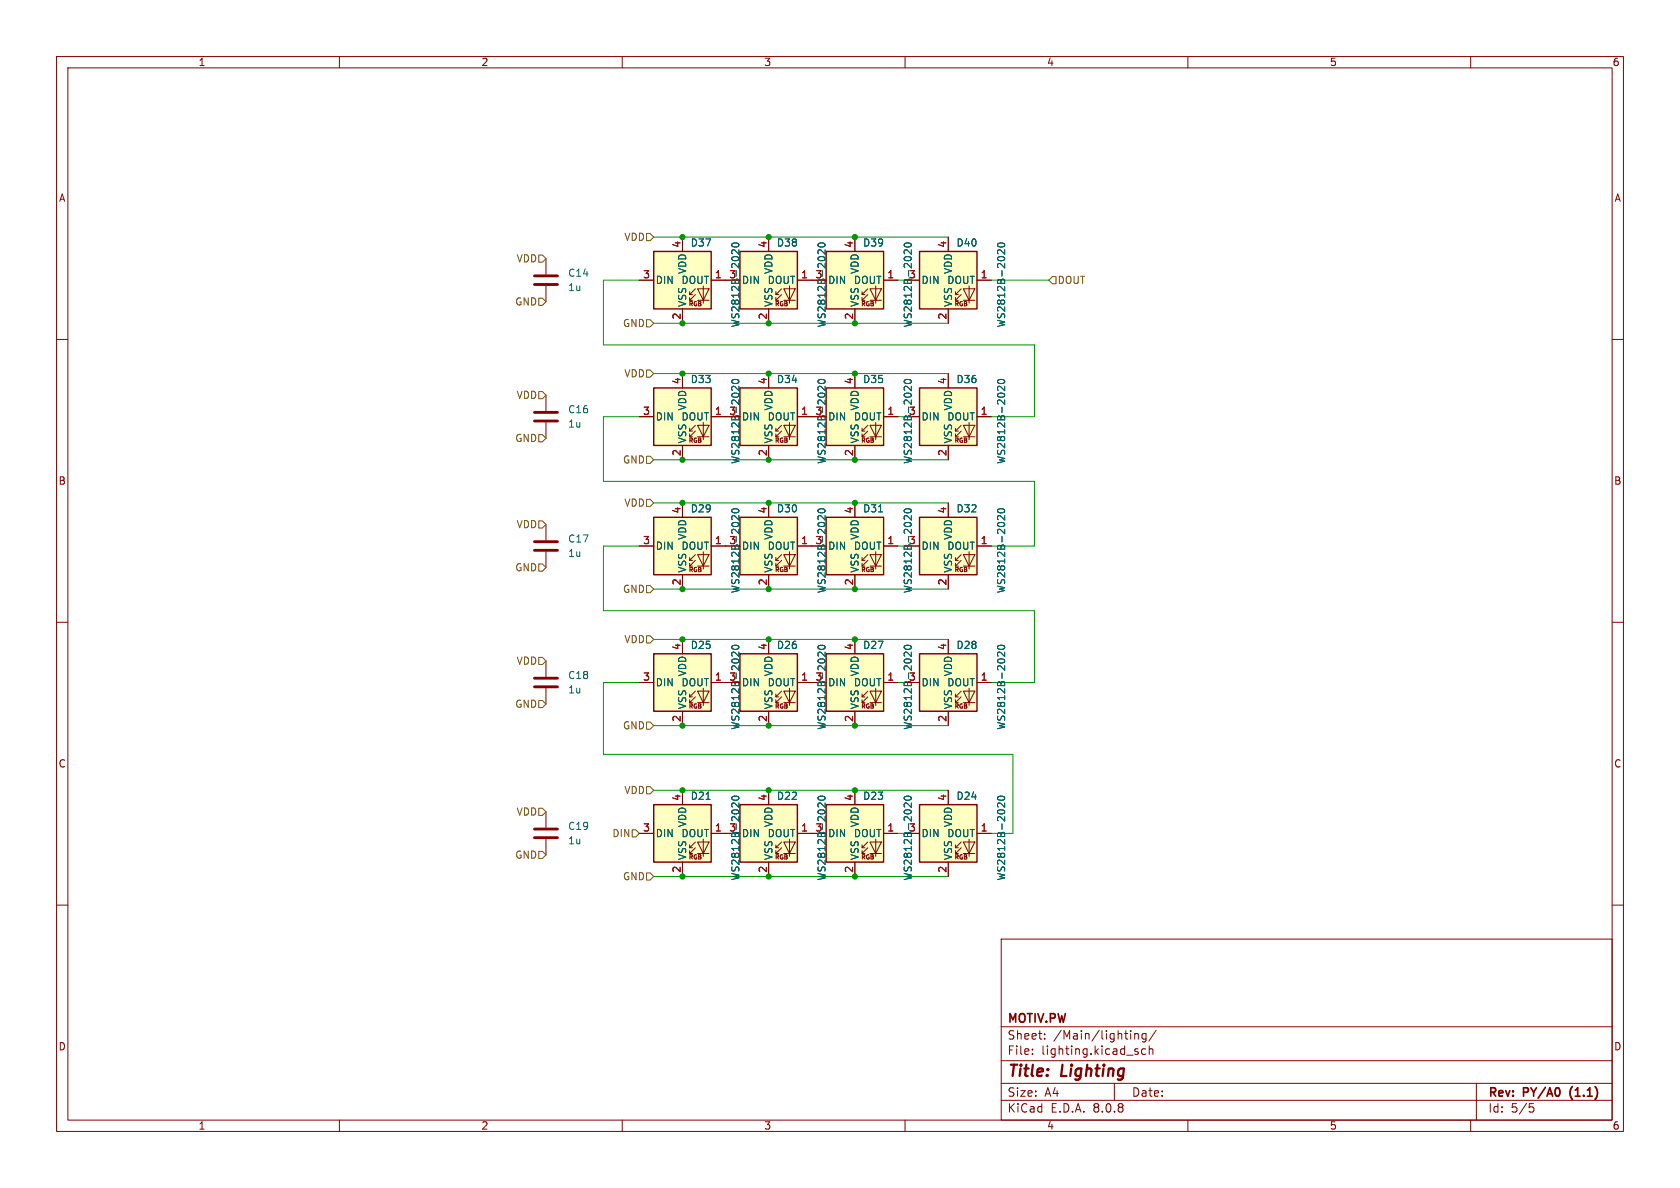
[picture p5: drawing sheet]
<svg xmlns="http://www.w3.org/2000/svg" width="297mm" height="210mm" viewBox="0 0 297 210" stroke-linecap="round" stroke-linejoin="round" font-family="sans-serif">
<defs><g id="words">
<g font-size="2.8" fill="#840000">
<text x="178" y="190.9">Title:</text>
<text x="187.7" y="190.9">Lighting</text>
</g>
<g font-size="2.1" fill="#840000">
<text x="178" y="184">Sheet:</text>
<text x="178" y="181.2">MOTIV.PW</text>
<text x="186.2" y="184">/Main/lighting/</text>
<text x="178" y="186.7">File:</text>
<text x="184.1" y="186.7">lighting.kicad_sch</text>
<text x="178" y="196.9">KiCad</text>
<text x="178" y="194.1">Size:</text>
<text x="184.7" y="194.1">A4</text>
<text x="185.7" y="196.9">E.D.A.</text>
<text x="193.3" y="196.9">8.0.8</text>
<text x="200" y="194.1">Date:</text>
<text x="263" y="194.3">Rev:</text>
<text x="263" y="196.9">Id:</text>
<text x="267.1" y="196.9">5/5</text>
<text x="269.4" y="194.3">PY/A0</text>
<text x="278.2" y="194.3">(1.1)</text>
</g>
<g font-size="1.8" fill="#840000">
<text x="35" y="11.9">1</text>
<text x="85" y="11.9">2</text>
<text x="135" y="11.9">3</text>
<text x="185" y="11.9">4</text>
<text x="235" y="11.9">5</text>
<text x="285" y="11.9">6</text>
<text x="10.3" y="35.9">A</text>
<text x="285.3" y="35.9">A</text>
<text x="10.3" y="85.9">B</text>
<text x="285.3" y="85.9">B</text>
<text x="10.3" y="135.9">C</text>
<text x="285.3" y="135.9">C</text>
<text x="10.3" y="185.9">D</text>
<text x="285.3" y="185.9">D</text>
<text x="35" y="199.9">1</text>
<text x="85" y="199.9">2</text>
<text x="135" y="199.9">3</text>
<text x="185" y="199.9">4</text>
<text x="235" y="199.9">5</text>
<text x="285" y="199.9">6</text>
</g>
<g font-size="1.8" fill="#725600">
<text x="91.2" y="46.6">VDD</text>
<text x="110.3" y="42.8">VDD</text>
<text x="186.9" y="50.4">DOUT</text>
<text x="91" y="54.2">GND</text>
<text x="110" y="58">GND</text>
<text x="91.2" y="70.7">VDD</text>
<text x="110.3" y="66.9">VDD</text>
<text x="91" y="78.3">GND</text>
<text x="110" y="82.1">GND</text>
<text x="110.3" y="89.8">VDD</text>
<text x="91.2" y="93.6">VDD</text>
<text x="91" y="101.2">GND</text>
<text x="110" y="105">GND</text>
<text x="110.3" y="113.9">VDD</text>
<text x="91.2" y="117.7">VDD</text>
<text x="91" y="125.3">GND</text>
<text x="110" y="129.1">GND</text>
<text x="110.3" y="140.6">VDD</text>
<text x="91.2" y="144.4">VDD</text>
<text x="108.2" y="148.2">DIN</text>
<text x="91" y="152">GND</text>
<text x="110" y="155.8">GND</text>
</g>
<g font-size="1.8" fill="#a90000">
<text x="120.4" y="43.9" transform="rotate(-90 120.4 43.9)">4</text>
<text x="135.6" y="43.9" transform="rotate(-90 135.6 43.9)">4</text>
<text x="150.9" y="43.9" transform="rotate(-90 150.9 43.9)">4</text>
<text x="167.4" y="43.9" transform="rotate(-90 167.4 43.9)">4</text>
<text x="113.6" y="49.3">3</text>
<text x="126.3" y="49.3">1</text>
<text x="128.8" y="49.3">3</text>
<text x="141.5" y="49.3">1</text>
<text x="144.1" y="49.3">3</text>
<text x="156.8" y="49.3">1</text>
<text x="173.3" y="49.3">1</text>
<text x="120.4" y="56.6" transform="rotate(-90 120.4 56.6)">2</text>
<text x="135.6" y="56.6" transform="rotate(-90 135.6 56.6)">2</text>
<text x="150.9" y="56.6" transform="rotate(-90 150.9 56.6)">2</text>
<text x="167.4" y="56.6" transform="rotate(-90 167.4 56.6)">2</text>
<text x="120.4" y="68" transform="rotate(-90 120.4 68)">4</text>
<text x="135.6" y="68" transform="rotate(-90 135.6 68)">4</text>
<text x="150.9" y="68" transform="rotate(-90 150.9 68)">4</text>
<text x="167.4" y="68" transform="rotate(-90 167.4 68)">4</text>
<text x="113.6" y="73.4">3</text>
<text x="126.3" y="73.4">1</text>
<text x="128.8" y="73.4">3</text>
<text x="141.5" y="73.4">1</text>
<text x="144.1" y="73.4">3</text>
<text x="156.8" y="73.4">1</text>
<text x="173.3" y="73.4">1</text>
<text x="120.4" y="80.7" transform="rotate(-90 120.4 80.7)">2</text>
<text x="135.6" y="80.7" transform="rotate(-90 135.6 80.7)">2</text>
<text x="150.9" y="80.7" transform="rotate(-90 150.9 80.7)">2</text>
<text x="167.4" y="80.7" transform="rotate(-90 167.4 80.7)">2</text>
<text x="120.4" y="90.9" transform="rotate(-90 120.4 90.9)">4</text>
<text x="135.6" y="90.9" transform="rotate(-90 135.6 90.9)">4</text>
<text x="150.9" y="90.9" transform="rotate(-90 150.9 90.9)">4</text>
<text x="167.4" y="90.9" transform="rotate(-90 167.4 90.9)">4</text>
<text x="113.6" y="96.3">3</text>
<text x="126.3" y="96.3">1</text>
<text x="128.8" y="96.3">3</text>
<text x="141.5" y="96.3">1</text>
<text x="156.8" y="96.3">1</text>
<text x="160.6" y="96.3">3</text>
<text x="173.3" y="96.3">1</text>
<text x="120.4" y="103.6" transform="rotate(-90 120.4 103.6)">2</text>
<text x="135.6" y="103.6" transform="rotate(-90 135.6 103.6)">2</text>
<text x="150.9" y="103.6" transform="rotate(-90 150.9 103.6)">2</text>
<text x="167.4" y="103.6" transform="rotate(-90 167.4 103.6)">2</text>
<text x="120.4" y="115" transform="rotate(-90 120.4 115)">4</text>
<text x="135.6" y="115" transform="rotate(-90 135.6 115)">4</text>
<text x="150.9" y="115" transform="rotate(-90 150.9 115)">4</text>
<text x="167.4" y="115" transform="rotate(-90 167.4 115)">4</text>
<text x="113.6" y="120.4">3</text>
<text x="126.3" y="120.4">1</text>
<text x="128.8" y="120.4">3</text>
<text x="141.5" y="120.4">1</text>
<text x="156.8" y="120.4">1</text>
<text x="160.6" y="120.4">3</text>
<text x="173.3" y="120.4">1</text>
<text x="120.4" y="127.7" transform="rotate(-90 120.4 127.7)">2</text>
<text x="135.6" y="127.7" transform="rotate(-90 135.6 127.7)">2</text>
<text x="150.9" y="127.7" transform="rotate(-90 150.9 127.7)">2</text>
<text x="167.4" y="127.7" transform="rotate(-90 167.4 127.7)">2</text>
<text x="120.4" y="141.7" transform="rotate(-90 120.4 141.7)">4</text>
<text x="135.6" y="141.7" transform="rotate(-90 135.6 141.7)">4</text>
<text x="150.9" y="141.7" transform="rotate(-90 150.9 141.7)">4</text>
<text x="167.4" y="141.7" transform="rotate(-90 167.4 141.7)">4</text>
<text x="113.6" y="147.1">3</text>
<text x="126.3" y="147.1">1</text>
<text x="141.5" y="147.1">1</text>
<text x="156.8" y="147.1">1</text>
<text x="160.6" y="147.1">3</text>
<text x="173.3" y="147.1">1</text>
<text x="120.4" y="154.4" transform="rotate(-90 120.4 154.4)">2</text>
<text x="135.6" y="154.4" transform="rotate(-90 135.6 154.4)">2</text>
<text x="150.9" y="154.4" transform="rotate(-90 150.9 154.4)">2</text>
<text x="167.4" y="154.4" transform="rotate(-90 167.4 154.4)">2</text>
</g>
<g font-size="1.8" fill="#006464">
<text x="122" y="43.8">D37</text>
<text x="137.2" y="43.8">D38</text>
<text x="152.5" y="43.8">D39</text>
<text x="169" y="43.8">D40</text>
<text x="100.3" y="51.7">1u</text>
<text x="100.3" y="49.1">C14</text>
<text x="115.8" y="50.4">DIN</text>
<text x="120.4" y="50.4">DOUT</text>
<text x="121.5" y="48.5" transform="rotate(-90 121.5 48.5)">VDD</text>
<text x="131.1" y="50.4">DIN</text>
<text x="135.6" y="50.4">DOUT</text>
<text x="136.8" y="48.5" transform="rotate(-90 136.8 48.5)">VDD</text>
<text x="146.3" y="50.4">DIN</text>
<text x="150.9" y="50.4">DOUT</text>
<text x="152" y="48.5" transform="rotate(-90 152 48.5)">VDD</text>
<text x="160.6" y="49.3">3</text>
<text x="162.8" y="50.4">DIN</text>
<text x="167.4" y="50.4">DOUT</text>
<text x="168.5" y="48.5" transform="rotate(-90 168.5 48.5)">VDD</text>
<text x="121.5" y="54.4" transform="rotate(-90 121.5 54.4)">VSS</text>
<text x="130.9" y="58" transform="rotate(-90 130.9 58)">WS2812B-2020</text>
<text x="136.8" y="54.4" transform="rotate(-90 136.8 54.4)">VSS</text>
<text x="146.2" y="58" transform="rotate(-90 146.2 58)">WS2812B-2020</text>
<text x="152" y="54.4" transform="rotate(-90 152 54.4)">VSS</text>
<text x="161.4" y="58" transform="rotate(-90 161.4 58)">WS2812B-2020</text>
<text x="168.5" y="54.4" transform="rotate(-90 168.5 54.4)">VSS</text>
<text x="177.9" y="58" transform="rotate(-90 177.9 58)">WS2812B-2020</text>
<text x="122" y="67.9">D33</text>
<text x="137.2" y="67.9">D34</text>
<text x="152.5" y="67.9">D35</text>
<text x="169" y="67.9">D36</text>
<text x="100.3" y="75.8">1u</text>
<text x="100.3" y="73.3">C16</text>
<text x="115.8" y="74.5">DIN</text>
<text x="120.4" y="74.5">DOUT</text>
<text x="121.5" y="72.7" transform="rotate(-90 121.5 72.7)">VDD</text>
<text x="131.1" y="74.5">DIN</text>
<text x="135.6" y="74.5">DOUT</text>
<text x="136.8" y="72.7" transform="rotate(-90 136.8 72.7)">VDD</text>
<text x="146.3" y="74.5">DIN</text>
<text x="150.9" y="74.5">DOUT</text>
<text x="152" y="72.7" transform="rotate(-90 152 72.7)">VDD</text>
<text x="160.6" y="73.4">3</text>
<text x="162.8" y="74.5">DIN</text>
<text x="167.4" y="74.5">DOUT</text>
<text x="168.5" y="72.7" transform="rotate(-90 168.5 72.7)">VDD</text>
<text x="121.5" y="78.5" transform="rotate(-90 121.5 78.5)">VSS</text>
<text x="130.9" y="82.1" transform="rotate(-90 130.9 82.1)">WS2812B-2020</text>
<text x="136.8" y="78.5" transform="rotate(-90 136.8 78.5)">VSS</text>
<text x="146.2" y="82.1" transform="rotate(-90 146.2 82.1)">WS2812B-2020</text>
<text x="152" y="78.5" transform="rotate(-90 152 78.5)">VSS</text>
<text x="161.4" y="82.1" transform="rotate(-90 161.4 82.1)">WS2812B-2020</text>
<text x="168.5" y="78.5" transform="rotate(-90 168.5 78.5)">VSS</text>
<text x="177.9" y="82.1" transform="rotate(-90 177.9 82.1)">WS2812B-2020</text>
<text x="121.5" y="95.5" transform="rotate(-90 121.5 95.5)">VDD</text>
<text x="122" y="90.8">D29</text>
<text x="136.8" y="95.5" transform="rotate(-90 136.8 95.5)">VDD</text>
<text x="137.2" y="90.8">D30</text>
<text x="152" y="95.5" transform="rotate(-90 152 95.5)">VDD</text>
<text x="152.5" y="90.8">D31</text>
<text x="168.5" y="95.5" transform="rotate(-90 168.5 95.5)">VDD</text>
<text x="169" y="90.8">D32</text>
<text x="100.3" y="98.7">1u</text>
<text x="100.3" y="96.1">C17</text>
<text x="115.8" y="97.4">DIN</text>
<text x="120.4" y="97.4">DOUT</text>
<text x="121.5" y="101.3" transform="rotate(-90 121.5 101.3)">VSS</text>
<text x="131.1" y="97.4">DIN</text>
<text x="135.6" y="97.4">DOUT</text>
<text x="136.8" y="101.3" transform="rotate(-90 136.8 101.3)">VSS</text>
<text x="144.1" y="96.3">3</text>
<text x="146.3" y="97.4">DIN</text>
<text x="150.9" y="97.4">DOUT</text>
<text x="152" y="101.3" transform="rotate(-90 152 101.3)">VSS</text>
<text x="162.8" y="97.4">DIN</text>
<text x="167.4" y="97.4">DOUT</text>
<text x="168.5" y="101.3" transform="rotate(-90 168.5 101.3)">VSS</text>
<text x="130.9" y="105" transform="rotate(-90 130.9 105)">WS2812B-2020</text>
<text x="146.2" y="105" transform="rotate(-90 146.2 105)">WS2812B-2020</text>
<text x="161.4" y="105" transform="rotate(-90 161.4 105)">WS2812B-2020</text>
<text x="177.9" y="105" transform="rotate(-90 177.9 105)">WS2812B-2020</text>
<text x="121.5" y="119.7" transform="rotate(-90 121.5 119.7)">VDD</text>
<text x="122" y="114.9">D25</text>
<text x="136.8" y="119.7" transform="rotate(-90 136.8 119.7)">VDD</text>
<text x="137.2" y="114.9">D26</text>
<text x="152" y="119.7" transform="rotate(-90 152 119.7)">VDD</text>
<text x="152.5" y="114.9">D27</text>
<text x="168.5" y="119.7" transform="rotate(-90 168.5 119.7)">VDD</text>
<text x="169" y="114.9">D28</text>
<text x="100.3" y="122.8">1u</text>
<text x="100.3" y="120.2">C18</text>
<text x="115.8" y="121.5">DIN</text>
<text x="120.4" y="121.5">DOUT</text>
<text x="121.5" y="125.5" transform="rotate(-90 121.5 125.5)">VSS</text>
<text x="131.1" y="121.5">DIN</text>
<text x="135.6" y="121.5">DOUT</text>
<text x="136.8" y="125.5" transform="rotate(-90 136.8 125.5)">VSS</text>
<text x="144.1" y="120.4">3</text>
<text x="146.3" y="121.5">DIN</text>
<text x="150.9" y="121.5">DOUT</text>
<text x="152" y="125.5" transform="rotate(-90 152 125.5)">VSS</text>
<text x="162.8" y="121.5">DIN</text>
<text x="167.4" y="121.5">DOUT</text>
<text x="168.5" y="125.5" transform="rotate(-90 168.5 125.5)">VSS</text>
<text x="130.9" y="129.1" transform="rotate(-90 130.9 129.1)">WS2812B-2020</text>
<text x="146.2" y="129.1" transform="rotate(-90 146.2 129.1)">WS2812B-2020</text>
<text x="161.4" y="129.1" transform="rotate(-90 161.4 129.1)">WS2812B-2020</text>
<text x="177.9" y="129.1" transform="rotate(-90 177.9 129.1)">WS2812B-2020</text>
<text x="122" y="141.6">D21</text>
<text x="137.2" y="141.6">D22</text>
<text x="152.5" y="141.6">D23</text>
<text x="169" y="141.6">D24</text>
<text x="100.3" y="149.5">1u</text>
<text x="100.3" y="146.9">C19</text>
<text x="115.8" y="148.2">DIN</text>
<text x="120.4" y="148.2">DOUT</text>
<text x="121.5" y="146.3" transform="rotate(-90 121.5 146.3)">VDD</text>
<text x="128.8" y="147.1">3</text>
<text x="131.1" y="148.2">DIN</text>
<text x="135.6" y="148.2">DOUT</text>
<text x="136.8" y="146.3" transform="rotate(-90 136.8 146.3)">VDD</text>
<text x="144.1" y="147.1">3</text>
<text x="146.3" y="148.2">DIN</text>
<text x="150.9" y="148.2">DOUT</text>
<text x="152" y="146.3" transform="rotate(-90 152 146.3)">VDD</text>
<text x="162.8" y="148.2">DIN</text>
<text x="167.4" y="148.2">DOUT</text>
<text x="168.5" y="146.3" transform="rotate(-90 168.5 146.3)">VDD</text>
<text x="121.5" y="152.1" transform="rotate(-90 121.5 152.1)">VSS</text>
<text x="130.9" y="155.8" transform="rotate(-90 130.9 155.8)">WS2812B-2020</text>
<text x="136.8" y="152.1" transform="rotate(-90 136.8 152.1)">VSS</text>
<text x="146.2" y="155.8" transform="rotate(-90 146.2 155.8)">WS2812B-2020</text>
<text x="152" y="152.1" transform="rotate(-90 152 152.1)">VSS</text>
<text x="161.4" y="155.8" transform="rotate(-90 161.4 155.8)">WS2812B-2020</text>
<text x="168.5" y="152.1" transform="rotate(-90 168.5 152.1)">VSS</text>
<text x="177.9" y="155.8" transform="rotate(-90 177.9 155.8)">WS2812B-2020</text>
</g>
<g font-size="1.1" fill="#840000">
<text x="121.6" y="54.3">RGB</text>
<text x="136.9" y="54.3">RGB</text>
<text x="152.1" y="54.3">RGB</text>
<text x="168.6" y="54.3">RGB</text>
<text x="121.6" y="78.5">RGB</text>
<text x="136.9" y="78.5">RGB</text>
<text x="152.1" y="78.5">RGB</text>
<text x="168.6" y="78.5">RGB</text>
<text x="121.6" y="101.3">RGB</text>
<text x="136.9" y="101.3">RGB</text>
<text x="152.1" y="101.3">RGB</text>
<text x="168.6" y="101.3">RGB</text>
<text x="121.6" y="125.5">RGB</text>
<text x="136.9" y="125.5">RGB</text>
<text x="152.1" y="125.5">RGB</text>
<text x="168.6" y="125.5">RGB</text>
<text x="121.6" y="152.1">RGB</text>
<text x="136.9" y="152.1">RGB</text>
<text x="152.1" y="152.1">RGB</text>
<text x="168.6" y="152.1">RGB</text>
</g>
</g></defs>
<g fill="none" stroke="#840000" stroke-width=".18">
<path d="M10 10h277v190h-277zM12 12h273v186h-273zM60 10v2M110 10v2M160 10v2M210 10v2M260 10v2M10 60h2M285 60h2M10 110h2M285 110h2M10 160h2"/>
<path d="M177 166h108v32h-108zM285 160h2M60 198v2M110 198v2M160 198v2M177 194.5h108M177 191.5h108M177 187.5h108M177 181.5h108M182.5 186.3v.1M182.5 185.5v.1M184.7 183.6v.1"/>
<path d="M184.7 182.8v.1M197 191.5v3M199.9 182.2v.1M199.9 182.7v1M200.6 182.8l.2-.1 .4 .1v.9M200.6 182.7v1M201 185.9l.2 .2-.2 .3M201 185.4l.2 .1M202.5 185.5l-.4-.1-.3 .3v.4l.2 .2h.5M202.6 182.8l-.4-.1-.3 .3v.4l.1 .2h.6M202.6 182.7v1.2l-.3 .3-.3-.1M203.2 185.5l.2-.1 .3 .1 .1 .9"/>
<path d="M203.2 184.9v1.5M204.4 182.1l-1.3 2M210 198v2M260 198v2M261 191.5v6.5M270.4 195.1h.7M270.5 195.7h.4l.3 .3-.2 .5-.5 .1"/>
</g>
<path d="M115.6 115.6h10.1v10.1h-10.1z" fill="#ffffc2"/>
<path d="M120.6 113v2.6M113 120.7h2.6M120.6 125.7v2.6M121.9 124.2h.5M121.9 123.2h.5M122.9 123.2l-1 1v-.5M122.9 122.2l-1 1v-.5M123.3 122.2h2l-1 2zM123.3 124.2h2M124.3 121.7v3M125.7 120.7h2.6" fill="none" stroke="#840000" stroke-width=".18"/>
<path d="M115.6 115.6h10.1v10.1h-10.1z" fill="none" stroke="#840000" stroke-width=".25"/>
<path d="M129.4 114.2a.75 .75 0 0 1 1.2 .3 .72 .72 0 0 1-1.2-.1zM130.6 115.3v.8l-.9-.8-.3 .2 .1 .5" fill="none" stroke="#006464" stroke-width=".18"/>
<path d="M162.6 115.6h10.1v10.1h-10.1z" fill="#ffffc2"/>
<path d="M167.6 113v2.6M160 120.7h2.6M167.6 125.7v2.6M168.9 124.2h.5M168.9 123.2h.5M169.9 123.2l-1 1v-.5M169.9 122.2l-1 1v-.5M170.3 122.2h2l-1 2zM170.3 124.2h2M171.3 121.7v3M172.7 120.7h2.6" fill="none" stroke="#840000" stroke-width=".18"/>
<path d="M162.6 115.6h10.1v10.1h-10.1z" fill="none" stroke="#840000" stroke-width=".25"/>
<path d="M176.4 114.2a.75 .75 0 0 1 1.2 .3 .72 .72 0 0 1-1.3-.1zM177.6 115.3v.8l-.9-.8-.4 .2 .2 .5" fill="none" stroke="#006464" stroke-width=".18"/>
<path d="M146 91.4h10.2v10.2h-10.2z" fill="#ffffc2"/>
<path d="M143.5 96.5h2.5M151.1 88.9v2.5M152.4 99.1h.5M153.4 99.1l-1 1v-.5M153.4 98l-1 1.1v-.5M153.8 98h2l-1 2.1zM154.8 97.5v3.1M156.2 96.5h2.5M151.1 101.6v2.5M152.4 100.1h.5M153.8 100.1h2" fill="none" stroke="#840000" stroke-width=".18"/>
<path d="M146 91.4h10.2v10.2h-10.2z" fill="none" stroke="#840000" stroke-width=".25"/>
<path d="M155.3 90.5h.7M159.9 90.1a.75 .75 0 0 1 1.2 .3 .72 .72 0 0 1-1.3-.2zM161.1 91.1v.8l-.9-.8-.4 .3 .2 .5" fill="none" stroke="#006464" stroke-width=".18"/>
<path d="M146 115.6h10.2v10.1h-10.2z" fill="#ffffc2"/>
<path d="M151.1 113v2.6M143.5 120.7h2.5M151.1 125.7v2.6M152.4 124.2h.5M152.4 123.2h.5M153.4 123.2l-1 1v-.5M153.4 122.2l-1 1v-.5M153.8 122.2h2l-1 2zM153.8 124.2h2M154.8 121.7v3M156.2 120.7h2.5" fill="none" stroke="#840000" stroke-width=".18"/>
<path d="M146 115.6h10.2v10.1h-10.2z" fill="none" stroke="#840000" stroke-width=".25"/>
<path d="M159.9 114.2a.75 .75 0 0 1 1.2 .3 .72 .72 0 0 1-1.3-.1zM161.1 115.3v.8l-.9-.8-.4 .2 .2 .5" fill="none" stroke="#006464" stroke-width=".18"/>
<path d="M162.6 91.4h10.1v10.2h-10.1z" fill="#ffffc2"/>
<path d="M160 96.5h2.6M167.6 88.9v2.5M168.9 99.1h.5M169.9 99.1l-1 1v-.5M169.9 98l-1 1.1v-.5M170.3 98h2l-1 2.1zM171.3 97.5v3.1M172.7 96.5h2.6M167.6 101.6v2.5M168.9 100.1h.5M170.3 100.1h2" fill="none" stroke="#840000" stroke-width=".18"/>
<path d="M162.6 91.4h10.1v10.2h-10.1z" fill="none" stroke="#840000" stroke-width=".25"/>
<path d="M176.4 90.1a.75 .75 0 0 1 1.2 .3 .72 .72 0 0 1-1.3-.2zM177.6 91.1v.8l-.9-.8-.4 .3 .2 .5" fill="none" stroke="#006464" stroke-width=".18"/>
<path d="M162.6 142.2h10.1v10.2h-10.1z" fill="#ffffc2"/>
<path d="M167.6 139.7v2.5M160 147.3h2.6M167.6 152.4v2.5M168.9 150.9h.5M168.9 149.9h.5M169.9 149.9l-1 1v-.5M169.9 148.8l-1 1.1v-.5M170.3 148.8h2l-1 2.1zM170.3 150.9h2M171.3 148.3v3.1M172.7 147.3h2.6" fill="none" stroke="#840000" stroke-width=".18"/>
<path d="M162.6 142.2h10.1v10.2h-10.1z" fill="none" stroke="#840000" stroke-width=".25"/>
<path d="M176.4 140.9a.75 .75 0 0 1 1.2 .3 .72 .72 0 0 1-1.3-.2zM177.6 141.9v.8l-.9-.8-.4 .3 .2 .5" fill="none" stroke="#006464" stroke-width=".18"/>
<path d="M130.8 142.2h10.2v10.2h-10.2z" fill="#ffffc2"/>
<path d="M135.9 139.7v2.5M128.3 147.3h2.5M135.9 152.4v2.5M137.2 150.9h.5M137.2 149.9h.5M138.2 149.9l-1 1v-.5M138.2 148.8l-1 1.1v-.5M138.6 148.8h2l-1 2.1zM138.6 150.9h2M139.6 148.3v3.1M141 147.3h2.5" fill="none" stroke="#840000" stroke-width=".18"/>
<path d="M130.8 142.2h10.2v10.2h-10.2z" fill="none" stroke="#840000" stroke-width=".25"/>
<path d="M144.7 140.9a.75 .75 0 0 1 1.2 .3 .72 .72 0 0 1-1.3-.2zM145.9 141.9v.8l-.9-.8-.4 .3 .1 .5" fill="none" stroke="#006464" stroke-width=".18"/>
<path d="M146 142.2h10.2v10.2h-10.2z" fill="#ffffc2"/>
<path d="M151.1 139.7v2.5M143.5 147.3h2.5M151.1 152.4v2.5M152.4 150.9h.5M152.4 149.9h.5M153.4 149.9l-1 1v-.5M153.4 148.8l-1 1.1v-.5M153.8 148.8h2l-1 2.1zM153.8 150.9h2M154.8 148.3v3.1M156.2 147.3h2.5" fill="none" stroke="#840000" stroke-width=".18"/>
<path d="M146 142.2h10.2v10.2h-10.2z" fill="none" stroke="#840000" stroke-width=".25"/>
<path d="M159.9 140.9a.75 .75 0 0 1 1.2 .3 .72 .72 0 0 1-1.3-.2zM161.1 141.9v.8l-.9-.8-.4 .3 .2 .5" fill="none" stroke="#006464" stroke-width=".18"/>
<path d="M115.6 142.2h10.1v10.2h-10.1z" fill="#ffffc2"/>
<g fill="none" stroke="#840000" stroke-width=".18">
<path d="M96.5 92.7v2.8M96.5 97.5v2.8M96.5 116.8v2.8M96.5 121.7v2.8M120.6 139.7v2.5M96.5 143.5v2.8M96.5 148.3v2.8M113 147.3h2.6M120.6 152.4v2.5M121.9 150.9h.5M121.9 149.9h.5M122.9 149.9l-1 1v-.5"/>
<path d="M122.9 148.8l-1 1.1v-.5M123.3 148.8h2l-1 2.1zM123.3 150.9h2M124.3 148.3v3.1M125.7 147.3h2.6"/>
</g>
<path d="M115.6 142.2h10.1v10.2h-10.1z" fill="none" stroke="#840000" stroke-width=".25"/>
<path d="M124.8 141.3h.8M129.4 140.9a.75 .75 0 0 1 1.2 .3 .72 .72 0 0 1-1.2-.2zM130.6 141.9v.8l-.9-.8-.3 .3 .1 .5" fill="none" stroke="#006464" stroke-width=".18"/>
<path d="M94.5 97.3h4.1M94.5 95.8h4.1M94.5 119.9h4.1M94.5 121.4h4.1M94.5 148.1h4.1M94.5 146.6h4.1" fill="none" stroke="#840000" stroke-width=".51"/>
<path d="M130.8 115.6h10.2v10.1h-10.2z" fill="#ffffc2"/>
<path d="M135.9 113v2.6M128.3 120.7h2.5M135.9 125.7v2.6M137.2 124.2h.5M137.2 123.2h.5M138.2 123.2l-1 1v-.5M138.2 122.2l-1 1v-.5M138.6 122.2h2l-1 2zM138.6 124.2h2M139.6 121.7v3M141 120.7h2.5" fill="none" stroke="#840000" stroke-width=".18"/>
<path d="M130.8 115.6h10.2v10.1h-10.2z" fill="none" stroke="#840000" stroke-width=".25"/>
<path d="M144.7 114.2a.75 .75 0 0 1 1.2 .3 .72 .72 0 0 1-1.3-.1zM145.9 115.3v.8l-.9-.8-.4 .2 .1 .5" fill="none" stroke="#006464" stroke-width=".18"/>
<path d="M115.6 91.4h10.1v10.2h-10.1z" fill="#ffffc2"/>
<path d="M113 96.5h2.6M120.6 88.9v2.5M121.9 99.1h.5M122.9 99.1l-1 1v-.5M122.9 98l-1 1.1v-.5M123.3 98h2l-1 2.1zM124.3 97.5v3.1M125.7 96.5h2.6M120.6 101.6v2.5M121.9 100.1h.5M123.3 100.1h2" fill="none" stroke="#840000" stroke-width=".18"/>
<path d="M115.6 91.4h10.1v10.2h-10.1z" fill="none" stroke="#840000" stroke-width=".25"/>
<path d="M129.4 90.1a.75 .75 0 0 1 1.2 .3 .72 .72 0 0 1-1.2-.2zM130.6 91.1v.8l-.9-.8-.3 .3 .1 .5" fill="none" stroke="#006464" stroke-width=".18"/>
<path d="M130.8 91.4h10.2v10.2h-10.2z" fill="#ffffc2"/>
<path d="M128.3 96.5h2.5M135.9 88.9v2.5M137.2 99.1h.5M138.2 99.1l-1 1v-.5M138.2 98l-1 1.1v-.5M138.6 98h2l-1 2.1zM139.6 97.5v3.1M141 96.5h2.5M135.9 101.6v2.5M137.2 100.1h.5M138.6 100.1h2" fill="none" stroke="#840000" stroke-width=".18"/>
<path d="M130.8 91.4h10.2v10.2h-10.2z" fill="none" stroke="#840000" stroke-width=".25"/>
<path d="M144.7 90.1a.75 .75 0 0 1 1.2 .3 .72 .72 0 0 1-1.3-.2zM145.9 91.1v.8l-.9-.8-.4 .3 .1 .5" fill="none" stroke="#006464" stroke-width=".18"/>
<path d="M115.6 68.6h10.1v10.1h-10.1z" fill="#ffffc2"/>
<g fill="none" stroke="#840000" stroke-width=".18">
<path d="M96.5 69.9v2.7M96.5 74.7v2.8M113 73.7h2.6M120.6 66v2.6M120.6 78.7v2.6M121.9 77.2h.5M121.9 76.2h.5M122.9 76.2l-1 1v-.5M122.9 75.2l-1 1v-.5M123.3 75.2h2l-1 2zM123.3 77.2h2M124.3 74.7v3"/>
<path d="M125.7 73.7h2.6"/>
</g>
<path d="M115.6 68.6h10.1v10.1h-10.1z" fill="none" stroke="#840000" stroke-width=".25"/>
<path d="M129.4 67.3a.75 .75 0 0 1 1.2 .2 .72 .72 0 0 1-1.2-.1zM130.6 68.3v.8l-.9-.8-.3 .2 .1 .5" fill="none" stroke="#006464" stroke-width=".18"/>
<path d="M94.5 74.4h4.1M94.5 72.9h4.1" fill="none" stroke="#840000" stroke-width=".51"/>
<path d="M146 44.5h10.2v10.1h-10.2z" fill="#ffffc2"/>
<path d="M143.5 49.5h2.5M151.1 41.9v2.6M151.1 54.6v2.6M152.4 53.1h.5M152.4 52.1h.5M153.4 52.1l-1 1v-.5M153.4 51.1l-1 1v-.5M153.8 51.1h2l-1 2zM153.8 53.1h2M154.8 50.5v3.1M156.2 49.5h2.5" fill="none" stroke="#840000" stroke-width=".18"/>
<path d="M146 44.5h10.2v10.1h-10.2z" fill="none" stroke="#840000" stroke-width=".25"/>
<path d="M159.9 43.1a.75 .75 0 0 1 1.2 .3 .72 .72 0 0 1-1.3-.2zM161.1 44.2v.7l-.9-.7-.4 .2 .2 .5" fill="none" stroke="#006464" stroke-width=".18"/>
<path d="M146 68.6h10.2v10.1h-10.2z" fill="#ffffc2"/>
<path d="M143.5 73.7h2.5M151.1 66v2.6M151.1 78.7v2.6M152.4 77.2h.5M152.4 76.2h.5M153.4 76.2l-1 1v-.5M153.4 75.2l-1 1v-.5M153.8 75.2h2l-1 2zM153.8 77.2h2M154.8 74.7v3M156.2 73.7h2.5" fill="none" stroke="#840000" stroke-width=".18"/>
<path d="M146 68.6h10.2v10.1h-10.2z" fill="none" stroke="#840000" stroke-width=".25"/>
<path d="M159.9 67.3a.75 .75 0 0 1 1.2 .2 .72 .72 0 0 1-1.3-.1zM161.1 68.3v.8l-.9-.8-.4 .2 .2 .5" fill="none" stroke="#006464" stroke-width=".18"/>
<path d="M162.6 44.5h10.1v10.1h-10.1z" fill="#ffffc2"/>
<path d="M160 49.5h2.6M167.6 41.9v2.6M167.6 54.6v2.6M168.9 53.1h.5M168.9 52.1h.5M169.9 52.1l-1 1v-.5M169.9 51.1l-1 1v-.5M170.3 51.1h2l-1 2zM170.3 53.1h2M171.3 50.5v3.1M172.7 49.5h2.6" fill="none" stroke="#840000" stroke-width=".18"/>
<path d="M162.6 44.5h10.1v10.1h-10.1z" fill="none" stroke="#840000" stroke-width=".25"/>
<path d="M176.4 43.1a.75 .75 0 0 1 1.2 .3 .72 .72 0 0 1-1.3-.2zM177.6 44.2v.7l-.9-.7-.4 .2 .2 .5" fill="none" stroke="#006464" stroke-width=".18"/>
<path d="M130.8 68.6h10.2v10.1h-10.2z" fill="#ffffc2"/>
<path d="M128.3 73.7h2.5M135.9 66v2.6M135.9 78.7v2.6M137.2 77.2h.5M137.2 76.2h.5M138.2 76.2l-1 1v-.5M138.2 75.2l-1 1v-.5M138.6 75.2h2l-1 2zM138.6 77.2h2M139.6 74.7v3M141 73.7h2.5" fill="none" stroke="#840000" stroke-width=".18"/>
<path d="M130.8 68.6h10.2v10.1h-10.2z" fill="none" stroke="#840000" stroke-width=".25"/>
<path d="M144.7 67.3a.75 .75 0 0 1 1.2 .2 .72 .72 0 0 1-1.3-.1zM145.9 68.3v.8l-.9-.8-.4 .2 .1 .5" fill="none" stroke="#006464" stroke-width=".18"/>
<path d="M162.6 68.6h10.1v10.1h-10.1z" fill="#ffffc2"/>
<path d="M160 73.7h2.6M167.6 66v2.6M167.6 78.7v2.6M168.9 77.2h.5M168.9 76.2h.5M169.9 76.2l-1 1v-.5M169.9 75.2l-1 1v-.5M170.3 75.2h2l-1 2zM170.3 77.2h2M171.3 74.7v3M172.7 73.7h2.6" fill="none" stroke="#840000" stroke-width=".18"/>
<path d="M162.6 68.6h10.1v10.1h-10.1z" fill="none" stroke="#840000" stroke-width=".25"/>
<path d="M176.4 67.3a.75 .75 0 0 1 1.2 .2 .72 .72 0 0 1-1.3-.1zM177.6 68.3v.8l-.9-.8-.4 .2 .2 .5" fill="none" stroke="#006464" stroke-width=".18"/>
<path d="M130.8 44.5h10.2v10.1h-10.2z" fill="#ffffc2"/>
<g fill="none" stroke="#840000" stroke-width=".18">
<path d="M96.5 45.7v2.8M96.5 50.5v2.8M128.3 49.5h2.5M135.9 41.9v2.6M135.9 54.6v2.6M137.2 53.1h.5M137.2 52.1h.5M138.2 52.1l-1 1v-.5M138.2 51.1l-1 1v-.5M138.6 51.1h2l-1 2zM138.6 53.1h2M139.6 50.5v3.1"/>
<path d="M141 49.5h2.5"/>
</g>
<path d="M130.8 44.5h10.2v10.1h-10.2z" fill="none" stroke="#840000" stroke-width=".25"/>
<path d="M144.7 43.1a.75 .75 0 0 1 1.2 .3 .72 .72 0 0 1-1.3-.2zM145.9 44.2v.7l-.9-.7-.4 .2 .1 .5" fill="none" stroke="#006464" stroke-width=".18"/>
<path d="M94.5 50.3h4.1M94.5 48.8h4.1" fill="none" stroke="#840000" stroke-width=".51"/>
<path d="M115.6 44.5h10.1v10.1h-10.1z" fill="#ffffc2"/>
<g fill="none" stroke="#840000" stroke-width=".18">
<path d="M113 49.5h2.6M120.6 41.9v2.6M120.6 54.6v2.6M121.9 53.1h.5M121.9 52.1h.5M122.9 52.1l-1 1v-.5M122.9 51.1l-1 1v-.5M123.3 51.1h2l-1 2zM123.3 53.1h2M124.3 50.5v3.1M125.7 49.5h5.1M135.9 41.9v2.6"/>
<path d="M135.9 54.6v2.6M141 49.5h5M151.1 41.9v2.6M151.1 54.6v2.6M156.2 49.5h2.5M160 49.5h2.6M167.6 41.9v2.6M167.6 54.6v2.6M172.7 49.5h2.6M113 73.7h2.6M120.6 66v2.6M120.6 78.7v2.6"/>
<path d="M125.7 73.7h5.1M135.9 66v2.6M135.9 78.7v2.6M141 73.7h5M151.1 66v2.6M151.1 78.7v2.6M156.2 73.7h2.5M160 73.7h2.6M167.6 66v2.6M167.6 78.7v2.6M172.7 73.7h2.6M113 96.5h2.6"/>
<path d="M120.6 88.9v2.5M125.7 96.5h5.1M135.9 88.9v2.5M141 96.5h5M151.1 88.9v2.5M156.2 96.5h2.5M160 96.5h2.6M167.6 88.9v2.5M172.7 96.5h2.6M120.6 101.6v2.5M120.6 113v2.6M135.9 101.6v2.5"/>
<path d="M135.9 113v2.6M151.1 101.6v2.5M151.1 113v2.6M167.6 101.6v2.5M167.6 113v2.6M113 120.7h2.6M120.6 125.7v2.6M120.6 139.7v2.5M125.7 120.7h5.1M135.9 125.7v2.6M135.9 139.7v2.5M141 120.7h5"/>
<path d="M151.1 125.7v2.6M151.1 139.7v2.5M156.2 120.7h2.5M160 120.7h2.6M167.6 125.7v2.6M167.6 139.7v2.5M172.7 120.7h2.6M113 147.3h2.6M120.6 152.4v2.5M125.7 147.3h5.1M135.9 152.4v2.5M141 147.3h5"/>
<path d="M151.1 152.4v2.5M156.2 147.3h2.5M160 147.3h2.6M167.6 152.4v2.5M172.7 147.3h2.6"/>
</g>
<path d="M115.6 44.5h10.1v10.1h-10.1z" fill="none" stroke="#840000" stroke-width=".25"/>
<g fill="none" stroke="#006464" stroke-width=".18">
<path d="M129.4 43.1a.75 .75 0 0 1 1.2 .3 .72 .72 0 0 1-1.2-.2zM130.6 44.2v.7l-.9-.7-.3 .2 .1 .5M144.7 43.1a.75 .75 0 0 1 1.2 .3 .72 .72 0 0 1-1.3-.2zM145.9 44.2v.7l-.9-.7-.4 .2 .1 .5M159.9 43.1a.75 .75 0 0 1 1.2 .3 .72 .72 0 0 1-1.3-.2zM161.1 44.2v.7l-.9-.7-.4 .2 .2 .5M176.4 43.1a.75 .75 0 0 1 1.2 .3 .72 .72 0 0 1-1.3-.2zM177.6 44.2v.7l-.9-.7-.4 .2 .2 .5M129.4 67.3a.75 .75 0 0 1 1.2 .2 .72 .72 0 0 1-1.2-.1zM130.6 68.3v.8l-.9-.8-.3 .2 .1 .5M144.7 67.3a.75 .75 0 0 1 1.2 .2 .72 .72 0 0 1-1.3-.1zM145.9 68.3v.8l-.9-.8-.4 .2 .1 .5"/>
<path d="M159.9 67.3a.75 .75 0 0 1 1.2 .2 .72 .72 0 0 1-1.3-.1zM161.1 68.3v.8l-.9-.8-.4 .2 .2 .5M176.4 67.3a.75 .75 0 0 1 1.2 .2 .72 .72 0 0 1-1.3-.1zM177.6 68.3v.8l-.9-.8-.4 .2 .2 .5M129.4 90.1a.75 .75 0 0 1 1.2 .3 .72 .72 0 0 1-1.2-.2zM130.6 91.1v.8l-.9-.8-.3 .3 .1 .5M144.7 90.1a.75 .75 0 0 1 1.2 .3 .72 .72 0 0 1-1.3-.2zM145.9 91.1v.8l-.9-.8-.4 .3 .1 .5M155.3 90.5h.7M159.9 90.1a.75 .75 0 0 1 1.2 .3 .72 .72 0 0 1-1.3-.2zM161.1 91.1v.8l-.9-.8-.4 .3 .2 .5M176.4 90.1a.75 .75 0 0 1 1.2 .3 .72 .72 0 0 1-1.3-.2z"/>
<path d="M177.6 91.1v.8l-.9-.8-.4 .3 .2 .5M129.4 114.2a.75 .75 0 0 1 1.2 .3 .72 .72 0 0 1-1.2-.1zM130.6 115.3v.8l-.9-.8-.3 .2 .1 .5M144.7 114.2a.75 .75 0 0 1 1.2 .3 .72 .72 0 0 1-1.3-.1zM145.9 115.3v.8l-.9-.8-.4 .2 .1 .5M159.9 114.2a.75 .75 0 0 1 1.2 .3 .72 .72 0 0 1-1.3-.1zM161.1 115.3v.8l-.9-.8-.4 .2 .2 .5M176.4 114.2a.75 .75 0 0 1 1.2 .3 .72 .72 0 0 1-1.3-.1zM177.6 115.3v.8l-.9-.8-.4 .2 .2 .5M124.8 141.3h.8M129.4 140.9a.75 .75 0 0 1 1.2 .3 .72 .72 0 0 1-1.2-.2zM130.6 141.9v.8l-.9-.8-.3 .3 .1 .5"/>
<path d="M144.7 140.9a.75 .75 0 0 1 1.2 .3 .72 .72 0 0 1-1.3-.2zM145.9 141.9v.8l-.9-.8-.4 .3 .1 .5M159.9 140.9a.75 .75 0 0 1 1.2 .3 .72 .72 0 0 1-1.3-.2zM161.1 141.9v.8l-.9-.8-.4 .3 .2 .5M176.4 140.9a.75 .75 0 0 1 1.2 .3 .72 .72 0 0 1-1.3-.2zM177.6 141.9v.8l-.9-.8-.4 .3 .2 .5"/>
</g>
<g fill="none" stroke="#725600" stroke-width=".18">
<path d="M95.2 45.1h.7l.6 .6-.6 .7h-.7zM95.2 52.7h.7l.6 .6-.6 .7h-.7zM114.3 56.5h.6l.7 .7-.7 .6h-.6zM114.3 41.3h.6l.7 .6-.7 .6h-.6zM186.1 48.9h.6v1.3h-.6l-.7-.7zM95.2 76.8h.7l.6 .7-.6 .6h-.7zM95.2 69.2h.7l.6 .7-.6 .6h-.7zM114.3 65.4h.6l.7 .6-.7 .7h-.6zM95.2 92.1h.7l.6 .6-.6 .6h-.7zM95.2 99.7h.7l.6 .6-.6 .7h-.7zM114.3 80.6h.6l.7 .7-.7 .6h-.6zM114.3 88.3h.6l.7 .6-.7 .6h-.6z"/>
<path d="M95.2 116.2h.7l.6 .6-.6 .7h-.7zM114.3 112.4h.6l.7 .6-.7 .7h-.6zM114.3 103.5h.6l.7 .6-.7 .7h-.6zM95.2 123.8h.7l.6 .7-.6 .6h-.7zM114.3 127.6h.6l.7 .7-.7 .6h-.6zM114.3 139.1h.6l.7 .6-.7 .6h-.6zM95.2 150.5h.7l.6 .6-.6 .7h-.7zM95.2 142.9h.7l.6 .6-.6 .6h-.7zM111.8 146.7h.6l.6 .6-.6 .7h-.6zM114.3 154.3h.6l.7 .6-.7 .7h-.6z"/>
</g>
<g fill="none" stroke="#009600" stroke-width=".18">
<path d="M113 49.5h-6.3v11.5h76.2v12.7h-7.6M115.6 41.9h52M115.6 57.2h52M158.7 49.5h1.3M175.3 49.5h10.1M113 73.7h-6.3v11.4h76.2v11.4h-7.6M115.6 66h52M158.7 73.7h1.3M113 96.5h-6.3v11.5h76.2v12.7h-7.6M115.6 81.3h52M115.6 88.9h52M158.7 96.5h1.3"/>
<path d="M115.6 104.1h52M115.6 113h52M113 120.7h-6.3v12.7h72.4v13.9h-3.8M115.6 128.3h52M115.6 139.7h52M158.7 120.7h1.3M115.6 154.9h52M158.7 147.3h1.3"/>
</g>
<g fill="#009600" stroke="#009600" stroke-width=".18">
<circle cx="151.1" cy="128.3" r=".46"/>
<circle cx="151.1" cy="113" r=".46"/>
<circle cx="151.1" cy="104.1" r=".46"/>
<circle cx="120.6" cy="139.7" r=".46"/>
<circle cx="135.9" cy="139.7" r=".46"/>
<circle cx="135.9" cy="128.3" r=".46"/>
<circle cx="120.6" cy="128.3" r=".46"/>
<circle cx="120.6" cy="104.1" r=".46"/>
<circle cx="135.9" cy="113" r=".46"/>
<circle cx="135.9" cy="104.1" r=".46"/>
<circle cx="120.6" cy="113" r=".46"/>
<circle cx="135.9" cy="41.9" r=".46"/>
<circle cx="135.9" cy="57.2" r=".46"/>
<circle cx="151.1" cy="66" r=".46"/>
<circle cx="151.1" cy="88.9" r=".46"/>
<circle cx="151.1" cy="81.3" r=".46"/>
<circle cx="151.1" cy="57.2" r=".46"/>
<circle cx="151.1" cy="41.9" r=".46"/>
<circle cx="135.9" cy="154.9" r=".46"/>
<circle cx="151.1" cy="154.9" r=".46"/>
<circle cx="151.1" cy="139.7" r=".46"/>
<circle cx="120.6" cy="154.9" r=".46"/>
<circle cx="135.9" cy="66" r=".46"/>
<circle cx="120.6" cy="41.9" r=".46"/>
<circle cx="120.6" cy="57.2" r=".46"/>
<circle cx="120.6" cy="81.3" r=".46"/>
<circle cx="135.9" cy="81.3" r=".46"/>
<circle cx="120.6" cy="66" r=".46"/>
<circle cx="120.6" cy="88.9" r=".46"/>
<circle cx="135.9" cy="88.9" r=".46"/>
</g>
<use href="#words"/>
</svg>
